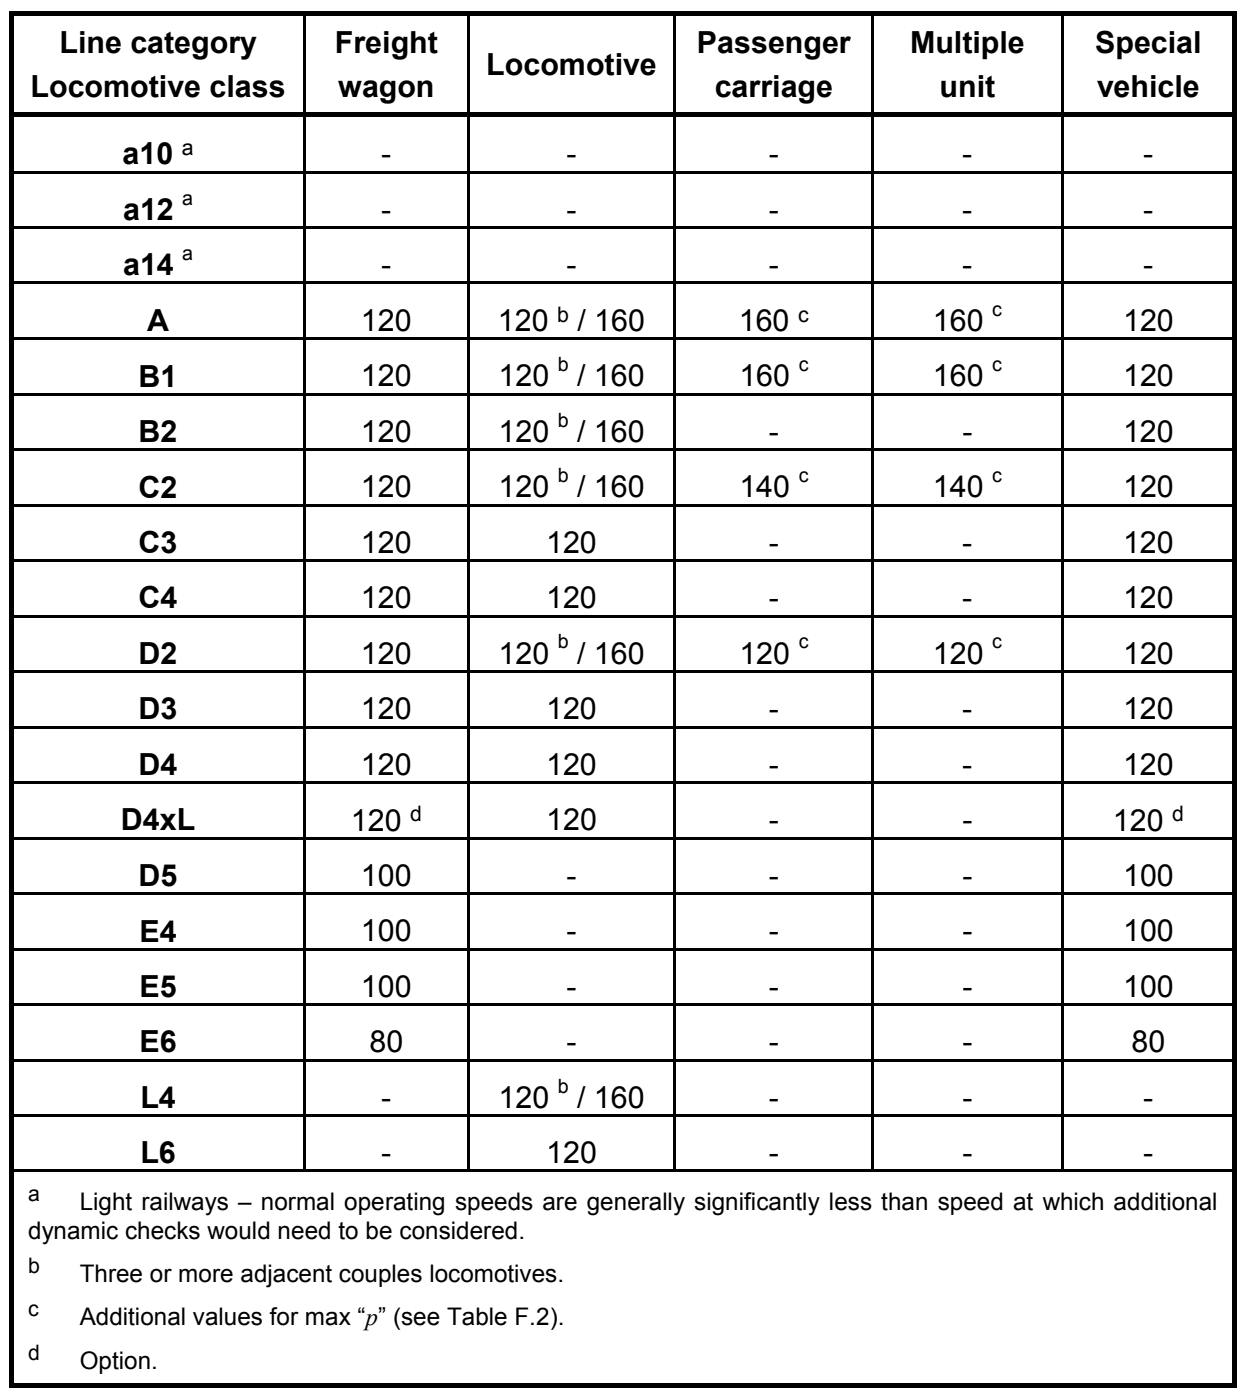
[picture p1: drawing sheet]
<svg xmlns="http://www.w3.org/2000/svg" width="145mm" height="163mm" viewBox="0 0 145 163" stroke-linecap="round" stroke-linejoin="round" font-family="sans-serif">
<defs><g id="words">
<g font-size="3.5">
<text x="3.5" y="11.2">Locomotive class</text>
<text x="6.9" y="6.1">Line category</text>
<text x="38.9" y="6.1">Freight</text>
<text x="39.3" y="11.2">wagon</text>
<text x="56.5" y="8.7">Locomotive</text>
<text x="80.9" y="6.1">Passenger</text>
<text x="83" y="11.2">carriage</text>
<text x="105.7" y="6.1">Multiple</text>
<text x="109.1" y="11.2">unit</text>
<text x="127.2" y="6.1">Special</text>
<text x="127.4" y="11.2">vehicle</text>
<text x="14.2" y="19.1">a10</text>
<text x="44.3" y="19">-</text>
<text x="65.8" y="19">-</text>
<text x="89.3" y="19">-</text>
<text x="111.8" y="19">-</text>
<text x="132.8" y="19">-</text>
<text x="14.3" y="25.5">a12</text>
<text x="44.3" y="25.5">-</text>
<text x="65.8" y="25.5">-</text>
<text x="89.3" y="25.5">-</text>
<text x="111.8" y="25.5">-</text>
<text x="132.8" y="25.5">-</text>
<text x="14.3" y="31.9">a14</text>
<text x="44.3" y="31.9">-</text>
<text x="65.8" y="31.9">-</text>
<text x="89.3" y="31.9">-</text>
<text x="111.8" y="31.9">-</text>
<text x="132.8" y="31.9">-</text>
<text x="17.1" y="38.4">A</text>
<text x="41.9" y="38.4">120</text>
<text x="57.8" y="38.4">120</text>
<text x="67.1" y="38.4">/ 160</text>
<text x="85.8" y="38.4">160</text>
<text x="108.4" y="38.4">160</text>
<text x="130.4" y="38.4">120</text>
<text x="16.1" y="44.9">B1</text>
<text x="41.9" y="44.9">120</text>
<text x="57.9" y="44.9">120</text>
<text x="67" y="44.9">/ 160</text>
<text x="85.9" y="44.9">160</text>
<text x="108.4" y="44.9">160</text>
<text x="130.4" y="44.9">120</text>
<text x="16.1" y="51.4">B2</text>
<text x="41.9" y="51.3">120</text>
<text x="57.9" y="51.3">120</text>
<text x="67" y="51.3">/ 160</text>
<text x="89.3" y="51.3">-</text>
<text x="111.8" y="51.3">-</text>
<text x="130.4" y="51.3">120</text>
<text x="16.1" y="57.8">C2</text>
<text x="41.9" y="57.8">120</text>
<text x="57.9" y="57.8">120</text>
<text x="67" y="57.8">/ 160</text>
<text x="85.9" y="57.8">140</text>
<text x="108.4" y="57.8">140</text>
<text x="130.4" y="57.8">120</text>
<text x="16.1" y="64.2">C3</text>
<text x="41.9" y="64.2">120</text>
<text x="63.4" y="64.2">120</text>
<text x="89.3" y="64.2">-</text>
<text x="111.8" y="64.2">-</text>
<text x="130.4" y="64.2">120</text>
<text x="16.1" y="70.7">C4</text>
<text x="41.9" y="70.6">120</text>
<text x="63.4" y="70.6">120</text>
<text x="89.3" y="70.6">-</text>
<text x="111.8" y="70.6">-</text>
<text x="130.4" y="70.6">120</text>
<text x="16.1" y="77.1">D2</text>
<text x="41.9" y="77.1">120</text>
<text x="57.9" y="77.1">120</text>
<text x="67" y="77.1">/ 160</text>
<text x="85.9" y="77.1">120</text>
<text x="108.4" y="77.1">120</text>
<text x="130.4" y="77.1">120</text>
<text x="16.1" y="83.5">D3</text>
<text x="41.9" y="83.5">120</text>
<text x="63.4" y="83.5">120</text>
<text x="89.3" y="83.5">-</text>
<text x="111.8" y="83.5">-</text>
<text x="130.4" y="83.5">120</text>
<text x="16.1" y="90">D4</text>
<text x="41.9" y="90">120</text>
<text x="63.4" y="90">120</text>
<text x="89.3" y="90">-</text>
<text x="111.8" y="90">-</text>
<text x="130.4" y="90">120</text>
<text x="14" y="96.4">D4xL</text>
<text x="40.8" y="96.5">120</text>
<text x="63.4" y="96.4">120</text>
<text x="89.3" y="96.4">-</text>
<text x="111.8" y="96.4">-</text>
<text x="129.3" y="96.5">120</text>
<text x="16.1" y="102.9">D5</text>
<text x="41.9" y="102.9">100</text>
<text x="65.8" y="102.9">-</text>
<text x="89.3" y="102.9">-</text>
<text x="111.8" y="102.9">-</text>
<text x="130.4" y="102.9">100</text>
<text x="16.2" y="109.4">E4</text>
<text x="41.9" y="109.3">100</text>
<text x="65.8" y="109.3">-</text>
<text x="89.3" y="109.3">-</text>
<text x="111.8" y="109.3">-</text>
<text x="130.4" y="109.3">100</text>
<text x="16.2" y="115.8">E5</text>
<text x="41.9" y="115.8">100</text>
<text x="65.8" y="115.8">-</text>
<text x="89.3" y="115.8">-</text>
<text x="111.8" y="115.8">-</text>
<text x="130.4" y="115.8">100</text>
<text x="16.2" y="122.2">E6</text>
<text x="42.9" y="122.2">80</text>
<text x="65.8" y="122.2">-</text>
<text x="89.3" y="122.2">-</text>
<text x="111.8" y="122.2">-</text>
<text x="131.4" y="122.2">80</text>
<text x="16.3" y="128.7">L4</text>
<text x="44.3" y="128.7">-</text>
<text x="57.9" y="128.7">120</text>
<text x="67" y="128.7">/ 160</text>
<text x="89.3" y="128.7">-</text>
<text x="111.8" y="128.7">-</text>
<text x="132.8" y="128.7">-</text>
<text x="16.3" y="135.1">L6</text>
<text x="44.3" y="135.1">-</text>
<text x="63.4" y="135.1">120</text>
<text x="89.3" y="135.1">-</text>
<text x="111.8" y="135.1">-</text>
<text x="132.8" y="135.1">-</text>
</g>
<g font-size="2.8">
<text x="3.3" y="143.9">dynamic checks would need to be considered.</text>
<text x="9.3" y="140.5">Light railways – normal operating speeds are generally significantly less than speed at which additional</text>
<text x="9.3" y="148.9">Three or more adjacent couples locomotives.</text>
<text x="9.3" y="153.9">Additional values for max “p” (see Table F.2).</text>
<text x="9.3" y="159">Option.</text>
</g>
<g font-size="2.5">
<text x="21.1" y="18">a</text>
<text x="64.7" y="37.4">b</text>
<text x="92.7" y="37.4">c</text>
<text x="47.6" y="95.4">d</text>
<text x="136.1" y="95.4">d</text>
<text x="3.3" y="139.5">a</text>
<text x="3.3" y="147.9">b</text>
<text x="3.3" y="152.9">c</text>
<text x="3.3" y="157.9">d</text>
</g>
<g font-size="2.3">
<text x="21.2" y="23.8">a</text>
<text x="21.2" y="30.2">a</text>
<text x="115.2" y="36.6">c</text>
<text x="64.8" y="43.1">b</text>
<text x="92.8" y="43.1">c</text>
<text x="115.2" y="43.1">c</text>
<text x="64.8" y="49.6">b</text>
<text x="64.8" y="56">b</text>
<text x="92.8" y="56">c</text>
<text x="115.2" y="56">c</text>
<text x="64.8" y="75.3">b</text>
<text x="92.8" y="75.3">c</text>
<text x="115.2" y="75.3">c</text>
<text x="64.8" y="126.9">b</text>
</g>
</g></defs>
<g fill="#000">
<path d="M1.1 1.3h.5v.5h-.5zM1.1 1.3h142.5v.5h-142.5zM1.1 1.8h.5v11.3h-.5zM1.1 13.1h142.5v.5h-142.5zM1.1 13.6h.5v6.3h-.5zM143.1 1.3h.5v.5h-.5zM143.1 1.8h.5v11.3h-.5zM143.1 13.6h.5v6.3h-.5zM1.1 19.9h.5v.2h-.5zM1.1 20.1h.5v6.2h-.5zM1.1 26.3h.5v.3h-.5zM1.1 26.6h.5v6.1h-.5z"/>
<path d="M1.1 32.7h.5v.3h-.5zM1.1 33h.5v6.2h-.5zM1.1 39.2h.5v.3h-.5zM35.2 19.9h.3v.2h-.3zM35.2 26.3h.3v.3h-.3zM35.2 32.7h.3v.3h-.3zM35.2 39.2h.3v.3h-.3zM54.3 19.9h.2v.2h-.2zM54.3 26.3h.2v.3h-.2zM54.3 32.7h.2v.3h-.2zM54.3 39.2h.2v.3h-.2zM78.3 19.9h.2v.2h-.2z"/>
<path d="M78.3 26.3h.2v.3h-.2zM78.3 32.7h.2v.3h-.2zM78.3 39.2h.2v.3h-.2zM101.2 19.9h.3v.2h-.3zM101.2 26.3h.3v.3h-.3zM101.2 32.7h.3v.3h-.3zM101.2 39.2h.3v.3h-.3zM123.3 19.9h.2v.2h-.2zM123.3 26.3h.2v.3h-.2zM123.3 32.7h.2v.3h-.2zM123.3 39.2h.2v.3h-.2zM143.1 19.9h.5v.2h-.5z"/>
<path d="M143.1 20.1h.5v6.2h-.5zM143.1 26.3h.5v.3h-.5zM143.1 26.6h.5v6.1h-.5zM143.1 32.7h.5v.3h-.5zM143.1 33h.5v6.2h-.5zM143.1 39.2h.5v.3h-.5zM1.1 39.5h.5v6.2h-.5zM1.1 45.7h.5v.3h-.5zM1.1 46h.5v6.1h-.5zM1.1 52.1h.5v.3h-.5zM1.1 52.4h.5v6.2h-.5zM1.1 58.6h.5v.2h-.5z"/>
<path d="M35.2 45.7h.3v.3h-.3zM35.2 52.1h.3v.3h-.3zM35.2 58.6h.3v.2h-.3zM54.3 45.7h.2v.3h-.2zM54.3 52.1h.2v.3h-.2zM54.3 58.6h.2v.2h-.2zM78.3 45.7h.2v.3h-.2zM78.3 52.1h.2v.3h-.2zM78.3 58.6h.2v.2h-.2zM101.2 45.7h.3v.3h-.3zM101.2 52.1h.3v.3h-.3zM101.2 58.6h.3v.2h-.3z"/>
<path d="M123.3 45.7h.2v.3h-.2zM123.3 52.1h.2v.3h-.2zM123.3 58.6h.2v.2h-.2zM143.1 39.5h.5v6.2h-.5zM143.1 45.7h.5v.3h-.5zM143.1 46h.5v6.1h-.5zM143.1 52.1h.5v.3h-.5zM143.1 52.4h.5v6.2h-.5zM143.1 58.6h.5v.2h-.5zM1.1 58.8h.5v6.2h-.5zM1.1 65h.5v.3h-.5zM1.1 65.3h.5v6.1h-.5z"/>
<path d="M1.1 71.4h.5v.3h-.5zM1.1 71.7h.5v6.2h-.5zM1.1 77.9h.5v.2h-.5zM35.2 65h.3v.3h-.3zM35.2 71.4h.3v.3h-.3zM35.2 77.9h.3v.2h-.3zM54.3 65h.2v.3h-.2zM54.3 71.4h.2v.3h-.2zM54.3 77.9h.2v.2h-.2zM78.3 65h.2v.3h-.2zM78.3 71.4h.2v.3h-.2zM78.3 77.9h.2v.2h-.2z"/>
<path d="M101.2 65h.3v.3h-.3zM101.2 71.4h.3v.3h-.3zM101.2 77.9h.3v.2h-.3zM123.3 65h.2v.3h-.2zM123.3 71.4h.2v.3h-.2zM123.3 77.9h.2v.2h-.2zM143.1 58.8h.5v6.2h-.5zM143.1 65h.5v.3h-.5zM143.1 65.3h.5v6.1h-.5zM143.1 71.4h.5v.3h-.5zM143.1 71.7h.5v6.2h-.5zM143.1 77.9h.5v.2h-.5z"/>
<path d="M1.1 78.1h.5v6.2h-.5zM1.1 84.3h.5v.3h-.5zM1.1 84.6h.5v6.2h-.5zM1.1 90.8h.5v.2h-.5zM1.1 91h.5v6.2h-.5zM1.1 97.2h.5v.3h-.5zM35.2 84.3h.3v.3h-.3zM35.2 90.8h.3v.2h-.3zM35.2 97.2h.3v.3h-.3zM54.3 84.3h.2v.3h-.2zM54.3 90.8h.2v.2h-.2zM54.3 97.2h.2v.3h-.2z"/>
<path d="M78.3 84.3h.2v.3h-.2zM78.3 90.8h.2v.2h-.2zM78.3 97.2h.2v.3h-.2zM101.2 84.3h.3v.3h-.3zM101.2 90.8h.3v.2h-.3zM101.2 97.2h.3v.3h-.3zM123.3 84.3h.2v.3h-.2zM123.3 90.8h.2v.2h-.2zM123.3 97.2h.2v.3h-.2zM143.1 78.1h.5v6.2h-.5zM143.1 84.3h.5v.3h-.5zM143.1 84.6h.5v6.2h-.5z"/>
<path d="M143.1 90.8h.5v.2h-.5zM143.1 91h.5v6.2h-.5zM143.1 97.2h.5v.3h-.5zM1.1 97.5h.5v6.2h-.5zM1.1 103.7h.5v.3h-.5zM1.1 104h.5v6.1h-.5zM1.1 110.1h.5v.3h-.5zM1.1 110.4h.5v6.2h-.5zM1.1 116.6h.5v.2h-.5zM35.2 103.7h.3v.3h-.3zM35.2 110.1h.3v.3h-.3zM35.2 116.6h.3v.2h-.3z"/>
<path d="M54.3 103.7h.2v.3h-.2zM54.3 110.1h.2v.3h-.2zM54.3 116.6h.2v.2h-.2zM78.3 103.7h.2v.3h-.2zM78.3 110.1h.2v.3h-.2zM78.3 116.6h.2v.2h-.2zM101.2 103.7h.3v.3h-.3zM101.2 110.1h.3v.3h-.3zM101.2 116.6h.3v.2h-.3zM123.3 103.7h.2v.3h-.2zM123.3 110.1h.2v.3h-.2zM123.3 116.6h.2v.2h-.2z"/>
<path d="M143.1 97.5h.5v6.2h-.5zM143.1 103.7h.5v.3h-.5zM143.1 104h.5v6.1h-.5zM143.1 110.1h.5v.3h-.5zM143.1 110.4h.5v6.2h-.5zM143.1 116.6h.5v.2h-.5zM1.1 116.8h.5v6.2h-.5zM1.1 123h.5v.3h-.5zM1.1 123.3h.5v6.1h-.5zM1.1 129.4h.5v.3h-.5zM1.1 129.7h.5v6.2h-.5zM1.1 135.9h.5v.3h-.5z"/>
<path d="M35.2 123h.3v.3h-.3zM35.2 129.4h.3v.3h-.3zM54.3 123h.2v.3h-.2zM54.3 129.4h.2v.3h-.2zM78.3 123h.2v.3h-.2zM78.3 129.4h.2v.3h-.2zM101.2 123h.3v.3h-.3zM101.2 129.4h.3v.3h-.3zM123.3 123h.2v.3h-.2zM123.3 129.4h.2v.3h-.2zM143.1 116.8h.5v6.2h-.5zM143.1 123h.5v.3h-.5z"/>
<path d="M143.1 123.3h.5v6.1h-.5zM143.1 129.4h.5v.3h-.5zM143.1 129.7h.5v6.2h-.5zM143.1 135.9h.5v.3h-.5zM1.1 136.2h.5v25h-.5zM1.1 160.7h142v.5h-142zM143.1 136.2h.5v25h-.5zM143.1 160.7h.5v.5h-.5z"/>
</g>
<g fill="none" stroke="#000" stroke-width=".25">
<path d="M1.6 20h33.6M35.4 1.8v11.3M35.4 13.6v6.3M35.5 20h18.8M54.4 1.8v11.3M54.4 13.6v6.3M54.5 20h23.8M78.4 1.8v11.3M78.4 13.6v6.3M78.5 20h22.7M101.4 1.8v11.3M101.4 13.6v6.3"/>
<path d="M101.5 20h21.8M123.4 1.8v11.3M123.4 13.6v6.3M123.5 20h19.6M1.6 26.4h33.6M1.6 32.9h33.6M1.6 39.4h33.6M35.4 20.1v6.2M35.4 26.6v6.1M35.4 33v6.2M35.4 39.5v6.2M35.5 26.4h18.8"/>
<path d="M35.5 32.9h18.8M35.5 39.4h18.8M54.4 20.1v6.2M54.4 26.6v6.1M54.4 33v6.2M54.4 39.5v6.2M54.5 26.4h23.8M54.5 32.9h23.8M54.5 39.4h23.8M78.4 20.1v6.2M78.4 26.6v6.1M78.4 33v6.2"/>
<path d="M78.4 39.5v6.2M78.5 26.4h22.7M78.5 32.9h22.7M78.5 39.4h22.7M101.4 20.1v6.2M101.4 26.6v6.1M101.4 33v6.2M101.4 39.5v6.2M101.5 26.4h21.8M101.5 32.9h21.8M101.5 39.4h21.8M123.4 20.1v6.2"/>
<path d="M123.4 26.6v6.1M123.4 33v6.2M123.4 39.5v6.2M123.5 26.4h19.6M123.5 32.9h19.6M123.5 39.4h19.6M1.6 45.8h33.6M1.6 52.2h33.6M1.6 58.7h33.6M35.4 46v6.1M35.4 52.4v6.2M35.4 58.8v6.2"/>
<path d="M35.5 45.8h18.8M35.5 52.2h18.8M35.5 58.7h18.8M54.4 46v6.1M54.4 52.4v6.2M54.4 58.8v6.2M54.5 45.8h23.8M54.5 52.2h23.8M54.5 58.7h23.8M78.4 46v6.1M78.4 52.4v6.2M78.4 58.8v6.2"/>
<path d="M78.5 45.8h22.7M78.5 52.2h22.7M78.5 58.7h22.7M101.4 46v6.1M101.4 52.4v6.2M101.4 58.8v6.2M101.5 45.8h21.8M101.5 52.2h21.8M101.5 58.7h21.8M123.4 46v6.1M123.4 52.4v6.2M123.4 58.8v6.2"/>
<path d="M123.5 45.8h19.6M123.5 52.2h19.6M123.5 58.7h19.6M1.6 65.1h33.6M1.6 71.6h33.6M1.6 78h33.6M35.4 65.3v6.1M35.4 71.7v6.2M35.4 78.1v6.2M35.5 65.1h18.8M35.5 71.6h18.8M35.5 78h18.8"/>
<path d="M54.4 65.3v6.1M54.4 71.7v6.2M54.4 78.1v6.2M54.5 65.1h23.8M54.5 71.6h23.8M54.5 78h23.8M78.4 65.3v6.1M78.4 71.7v6.2M78.4 78.1v6.2M78.5 65.1h22.7M78.5 71.6h22.7M78.5 78h22.7"/>
<path d="M101.4 65.3v6.1M101.4 71.7v6.2M101.4 78.1v6.2M101.5 65.1h21.8M101.5 71.6h21.8M101.5 78h21.8M123.4 65.3v6.1M123.4 71.7v6.2M123.4 78.1v6.2M123.5 65.1h19.6M123.5 71.6h19.6M123.5 78h19.6"/>
<path d="M1.6 84.4h33.6M1.6 90.9h33.6M1.6 97.4h33.6M35.4 84.6v6.2M35.4 91v6.2M35.4 97.5v6.2M35.5 84.4h18.8M35.5 90.9h18.8M35.5 97.4h18.8M54.4 84.6v6.2M54.4 91v6.2M54.4 97.5v6.2"/>
<path d="M54.5 84.4h23.8M54.5 90.9h23.8M54.5 97.4h23.8M78.4 84.6v6.2M78.4 91v6.2M78.4 97.5v6.2M78.5 84.4h22.7M78.5 90.9h22.7M78.5 97.4h22.7M101.4 84.6v6.2M101.4 91v6.2M101.4 97.5v6.2"/>
<path d="M101.5 84.4h21.8M101.5 90.9h21.8M101.5 97.4h21.8M123.4 84.6v6.2M123.4 91v6.2M123.4 97.5v6.2M123.5 84.4h19.6M123.5 90.9h19.6M123.5 97.4h19.6M1.6 103.8h33.6M1.6 110.2h33.6M1.6 116.7h33.6"/>
<path d="M35.4 104v6.1M35.4 110.4v6.2M35.4 116.8v6.2M35.5 103.8h18.8M35.5 110.2h18.8M35.5 116.7h18.8M54.4 104v6.1M54.4 110.4v6.2M54.4 116.8v6.2M54.5 103.8h23.8M54.5 110.2h23.8M54.5 116.7h23.8"/>
<path d="M78.4 104v6.1M78.4 110.4v6.2M78.4 116.8v6.2M78.5 103.8h22.7M78.5 110.2h22.7M78.5 116.7h22.7M101.4 104v6.1M101.4 110.4v6.2M101.4 116.8v6.2M101.5 103.8h21.8M101.5 110.2h21.8M101.5 116.7h21.8"/>
<path d="M123.4 104v6.1M123.4 110.4v6.2M123.4 116.8v6.2M123.5 103.8h19.6M123.5 110.2h19.6M123.5 116.7h19.6M1.6 123.1h33.6M1.6 129.6h33.6M1.6 136h141.5M35.4 123.3v6.1M35.4 129.7v6.2M35.5 123.1h18.8"/>
<path d="M35.5 129.6h18.8M54.4 123.3v6.1M54.4 129.7v6.2M54.5 123.1h23.8M54.5 129.6h23.8M78.4 123.3v6.1M78.4 129.7v6.2M78.5 123.1h22.7M78.5 129.6h22.7M101.4 123.3v6.1M101.4 129.7v6.2M101.5 123.1h21.8"/>
<path d="M101.5 129.6h21.8M123.4 123.3v6.1M123.4 129.7v6.2M123.5 123.1h19.6M123.5 129.6h19.6"/>
</g>
<use href="#words"/>
</svg>
